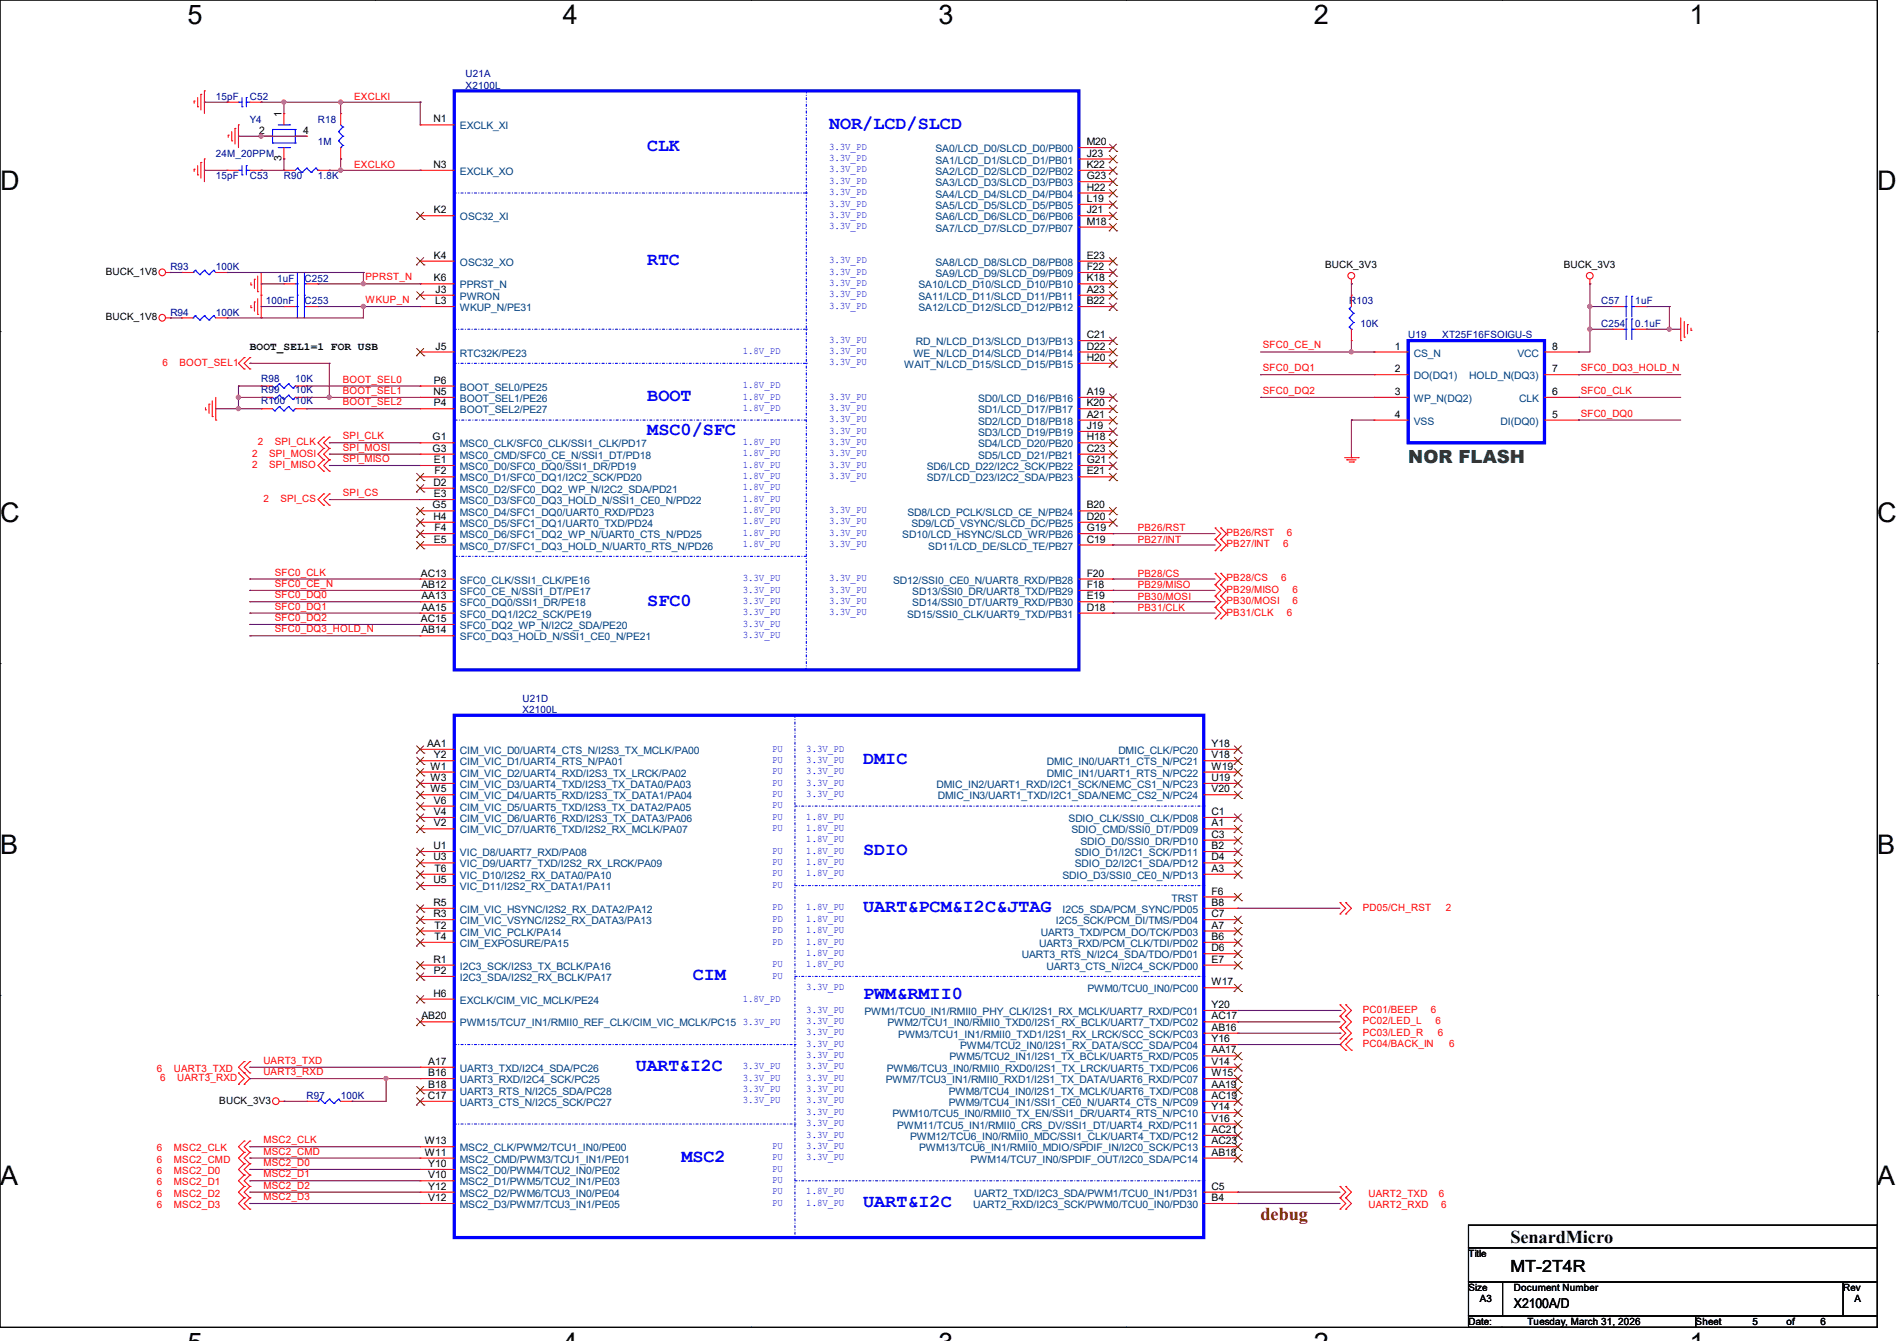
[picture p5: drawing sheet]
<svg xmlns="http://www.w3.org/2000/svg" width="297mm" height="210mm" viewBox="0 0 297 210" stroke-linecap="round" stroke-linejoin="round" font-family="sans-serif">
<defs><g id="words">
<g font-size="4.2">
<text x="29.4" y="3.8">5</text>
<text x="88.1" y="3.8">4</text>
<text x="146.9" y="3.8">3</text>
<text x="205.7" y="3.8">2</text>
<text x="264.5" y="3.8">1</text>
<text x="0" y="29.8">D</text>
<text x="293.9" y="29.8">D</text>
<text x="0" y="81.7">C</text>
<text x="293.9" y="81.7">C</text>
<text x="0" y="133.7">B</text>
<text x="293.9" y="133.7">B</text>
<text x="0" y="185.6">A</text>
<text x="293.9" y="185.6">A</text>
</g>
<g font-size="2.8" fill="#00f">
<text x="101.3" y="23.7">CLK</text>
<text x="129.8" y="20.2">NOR/LCD/SLCD</text>
<text x="101.3" y="41.5">RTC</text>
<text x="101.3" y="62.8">BOOT</text>
<text x="101.3" y="68.2">MSC0/SFC</text>
<text x="101.3" y="94.8">SFC0</text>
<text x="135.1" y="119.7">DMIC</text>
<text x="135.1" y="133.9">SDIO</text>
<text x="135.1" y="142.8">UART&amp;PCM&amp;I2C&amp;JTAG</text>
<text x="108.5" y="153.5">CIM</text>
<text x="135.1" y="156.5">PWM&amp;RMII0</text>
<text x="99.6" y="167.7">UART&amp;I2C</text>
<text x="106.7" y="181.9">MSC2</text>
<text x="135.1" y="189.1">UART&amp;I2C</text>
</g>
<text font-size="2.8" fill="#008000" x="220.5" y="72.5">NOR FLASH</text>
<text font-size="2.8" fill="#800000" x="197.4" y="191.1">debug</text>
<text font-size="2.8" x="236.5" y="194.6">SenardMicro</text>
<text font-size="2.6" x="236.5" y="199.2">MT-2T4R</text>
<text font-size="2.1" x="237" y="204.8">X2100A/D</text>
<text font-size="1.7" x="39.1" y="54.8">BOOT_SEL1=1 FOR USB</text>
<g font-size="1.6" fill="#000080">
<text x="33.8" y="15.7">15pF</text>
<text x="39.1" y="15.7">C52</text>
<text x="72.9" y="12.1">U21A</text>
<text x="72.9" y="13.9">X2100L</text>
<text x="39.1" y="19.2">Y4</text>
<text x="49.8" y="19.2">R18</text>
<text x="49.8" y="22.8">1M</text>
<text x="33.8" y="24.6">24M_20PPM</text>
<text x="33.8" y="28.1">15pF</text>
<text x="39.1" y="28.1">C53</text>
<text x="44.4" y="28.1">R90</text>
<text x="49.8" y="28.1">1.8K</text>
<text x="26.7" y="42.3">R93</text>
<text x="33.8" y="42.3">100K</text>
<text x="41.6" y="47.7">100nF</text>
<text x="43.4" y="44.1">1uF</text>
<text x="47.7" y="47.7">C253</text>
<text x="47.7" y="44.1">C252</text>
<text x="211.2" y="47.7">R103</text>
<text x="250.7" y="47.7">C57</text>
<text x="256" y="47.7">1uF</text>
<text x="26.7" y="49.4">R94</text>
<text x="33.8" y="49.4">100K</text>
<text x="213" y="51.2">10K</text>
<text x="220.5" y="53">U19</text>
<text x="225.8" y="53">XT25F16FSOIGU-S</text>
<text x="250.7" y="51.2">C254</text>
<text x="256" y="51.2">0.1uF</text>
<text x="40.9" y="59.8">R98</text>
<text x="46.2" y="59.8">10K</text>
<text x="40.9" y="61.6">R99</text>
<text x="40.9" y="63.3">R100</text>
<text x="46.2" y="61.6">10K</text>
<text x="46.2" y="63.3">10K</text>
<text x="81.8" y="109.9">U21D</text>
<text x="81.8" y="111.7">X2100L</text>
<text x="48" y="172.1">R97</text>
<text x="53.3" y="172.1">100K</text>
</g>
<g font-size="1.6" fill="#f00">
<text x="55.5" y="15.7">EXCLKI</text>
<text x="55.5" y="26.3">EXCLKO</text>
<text x="57.2" y="47.5">WKUP_N</text>
<text x="57.2" y="43.9">PPRST_N</text>
<text x="25.4" y="57.3">6</text>
<text x="28.1" y="57.3">BOOT_SEL1</text>
<text x="53.7" y="59.9">BOOT_SEL0</text>
<text x="197.7" y="58.1">SFC0_DQ1</text>
<text x="197.7" y="54.6">SFC0_CE_N</text>
<text x="247.5" y="58.1">SFC0_DQ3_HOLD_N</text>
<text x="53.7" y="61.7">BOOT_SEL1</text>
<text x="53.7" y="63.5">BOOT_SEL2</text>
<text x="197.7" y="61.7">SFC0_DQ2</text>
<text x="247.5" y="61.7">SFC0_CLK</text>
<text x="247.5" y="65.2">SFC0_DQ0</text>
<text x="39.5" y="71.5">2</text>
<text x="40.3" y="69.7">2</text>
<text x="42.1" y="71.5">SPI_MOSI</text>
<text x="43" y="69.7">SPI_CLK</text>
<text x="53.7" y="68.8">SPI_CLK</text>
<text x="53.7" y="70.6">SPI_MOSI</text>
<text x="39.5" y="73.3">2</text>
<text x="42.1" y="73.3">SPI_MISO</text>
<text x="53.7" y="77.7">SPI_CS</text>
<text x="53.7" y="72.3">SPI_MISO</text>
<text x="41.2" y="78.6">2</text>
<text x="43.9" y="78.6">SPI_CS</text>
<text x="178.1" y="83.2">PB26/RST</text>
<text x="192" y="83.9">PB26/RST</text>
<text x="201.5" y="83.9">6</text>
<text x="178.1" y="85">PB27/INT</text>
<text x="192" y="85.7">PB27/INT</text>
<text x="200.9" y="85.7">6</text>
<text x="43" y="90.1">SFC0_CLK</text>
<text x="43" y="93.7">SFC0_DQ0</text>
<text x="43" y="91.9">SFC0_CE_N</text>
<text x="43" y="95.5">SFC0_DQ1</text>
<text x="178.1" y="90.3">PB28/CS</text>
<text x="178.1" y="92.1">PB29/MISO</text>
<text x="178.1" y="93.9">PB30/MOSI</text>
<text x="178.1" y="95.7">PB31/CLK</text>
<text x="192" y="91.1">PB28/CS</text>
<text x="192" y="92.8">PB29/MISO</text>
<text x="192" y="94.6">PB30/MOSI</text>
<text x="200.6" y="91.1">6</text>
<text x="202.4" y="92.8">6</text>
<text x="202.4" y="94.6">6</text>
<text x="43" y="99">SFC0_DQ3_HOLD_N</text>
<text x="43" y="97.2">SFC0_DQ2</text>
<text x="192" y="96.4">PB31/CLK</text>
<text x="201.5" y="96.4">6</text>
<text x="213.4" y="142.6">PD05/CH_RST</text>
<text x="226.4" y="142.6">2</text>
<text x="213.4" y="158.6">PC01/BEEP</text>
<text x="213.4" y="160.4">PC02/LED_L</text>
<text x="224" y="158.6">6</text>
<text x="224.7" y="160.4">6</text>
<text x="24.6" y="167.9">6</text>
<text x="27.2" y="167.9">UART3_TXD</text>
<text x="41.2" y="166.6">UART3_TXD</text>
<text x="213.4" y="162.2">PC03/LED_R</text>
<text x="213.4" y="164">PC04/BACK_IN</text>
<text x="225.1" y="162.2">6</text>
<text x="226.9" y="164">6</text>
<text x="25.1" y="169.3">6</text>
<text x="27.7" y="169.3">UART3_RXD</text>
<text x="41.2" y="168.4">UART3_RXD</text>
<text x="41.2" y="179">MSC2_CLK</text>
<text x="24.6" y="180.3">6</text>
<text x="24.6" y="182.1">6</text>
<text x="24.6" y="183.9">6</text>
<text x="24.6" y="185.6">6</text>
<text x="27.2" y="180.3">MSC2_CLK</text>
<text x="27.2" y="182.1">MSC2_CMD</text>
<text x="27.2" y="183.9">MSC2_D0</text>
<text x="27.2" y="185.6">MSC2_D1</text>
<text x="41.2" y="180.8">MSC2_CMD</text>
<text x="41.2" y="182.6">MSC2_D0</text>
<text x="41.2" y="184.4">MSC2_D1</text>
<text x="24.6" y="187.4">6</text>
<text x="24.6" y="189.2">6</text>
<text x="27.2" y="187.4">MSC2_D2</text>
<text x="27.2" y="189.2">MSC2_D3</text>
<text x="41.2" y="186.1">MSC2_D2</text>
<text x="41.2" y="187.9">MSC2_D3</text>
<text x="214.2" y="187.4">UART2_TXD</text>
<text x="214.2" y="189.2">UART2_RXD</text>
<text x="225.3" y="187.4">6</text>
<text x="225.6" y="189.2">6</text>
</g>
<g font-size="1.6">
<text x="40.6" y="21">2</text>
<text x="44.1" y="18.3" transform="rotate(-90 44.1 18.3)">1</text>
<text x="47.5" y="21">4</text>
<text x="67.9" y="19.2">N1</text>
<text x="170.1" y="22.7">M20</text>
<text x="44.1" y="25.2" transform="rotate(-90 44.1 25.2)">3</text>
<text x="67.9" y="26.3">N3</text>
<text x="170.1" y="24.5">J23</text>
<text x="170.1" y="26.3">K22</text>
<text x="170.1" y="28.1">G23</text>
<text x="170.1" y="29.8">H22</text>
<text x="67.9" y="33.4">K2</text>
<text x="170.1" y="31.6">L19</text>
<text x="170.1" y="33.4">J21</text>
<text x="170.1" y="35.2">M18</text>
<text x="67.9" y="40.5">K4</text>
<text x="170.1" y="40.5">E23</text>
<text x="207.5" y="42">BUCK_3V3</text>
<text x="244.8" y="42">BUCK_3V3</text>
<text x="16.6" y="43.1">BUCK_1V8</text>
<text x="67.9" y="44.1">K6</text>
<text x="68.1" y="47.6">L3</text>
<text x="68.2" y="45.8">J3</text>
<text x="170.1" y="42.3">F22</text>
<text x="170.1" y="44.1">K18</text>
<text x="170.1" y="45.8">A23</text>
<text x="170.1" y="47.6">B22</text>
<text x="16.6" y="50.2">BUCK_1V8</text>
<text x="170.1" y="53">C21</text>
<text x="68.2" y="54.7">J5</text>
<text x="170.1" y="56.5">H20</text>
<text x="170.1" y="54.7">D22</text>
<text x="218.4" y="54.7">1</text>
<text x="218.4" y="58.3">2</text>
<text x="243" y="58.3">7</text>
<text x="243" y="54.7">8</text>
<text x="67.9" y="61.8">N5</text>
<text x="67.9" y="60.1">P6</text>
<text x="67.9" y="63.6">P4</text>
<text x="170.1" y="61.8">A19</text>
<text x="170.1" y="63.6">K20</text>
<text x="170.1" y="65.4">A21</text>
<text x="218.4" y="61.8">3</text>
<text x="218.4" y="65.4">4</text>
<text x="243" y="65.4">5</text>
<text x="243" y="61.8">6</text>
<text x="67.7" y="69">G1</text>
<text x="67.7" y="70.7">G3</text>
<text x="170.1" y="67.2">J19</text>
<text x="170.1" y="69">H18</text>
<text x="170.1" y="70.7">C23</text>
<text x="67.9" y="76.1">D2</text>
<text x="67.9" y="72.5">E1</text>
<text x="67.9" y="77.9">E3</text>
<text x="68" y="74.3">F2</text>
<text x="170.1" y="72.5">G21</text>
<text x="170.1" y="74.3">E21</text>
<text x="67.7" y="79.6">G5</text>
<text x="67.9" y="81.4">H4</text>
<text x="68" y="83.2">F4</text>
<text x="170.1" y="79.6">B20</text>
<text x="170.1" y="81.4">D20</text>
<text x="170.1" y="83.2">G19</text>
<text x="67.9" y="85">E5</text>
<text x="170.1" y="85">C19</text>
<text x="65.9" y="90.3">AC13</text>
<text x="66" y="92.1">AB12</text>
<text x="66" y="93.9">AA13</text>
<text x="66" y="95.6">AA15</text>
<text x="170.1" y="90.3">F20</text>
<text x="170.1" y="92.1">F18</text>
<text x="170.1" y="93.9">E19</text>
<text x="170.1" y="95.6">D18</text>
<text x="65.9" y="97.4">AC15</text>
<text x="66" y="99.2">AB14</text>
<text x="66.9" y="117">AA1</text>
<text x="67.9" y="118.7">Y2</text>
<text x="189.7" y="117">Y18</text>
<text x="189.7" y="118.7">V18</text>
<text x="67.4" y="120.5">W1</text>
<text x="67.4" y="122.3">W3</text>
<text x="67.4" y="124.1">W5</text>
<text x="67.9" y="125.9">V6</text>
<text x="189.7" y="120.5">W19</text>
<text x="189.7" y="122.3">U19</text>
<text x="189.7" y="124.1">V20</text>
<text x="67.9" y="127.6">V4</text>
<text x="67.9" y="129.4">V2</text>
<text x="189.7" y="127.6">C1</text>
<text x="189.7" y="129.4">A1</text>
<text x="189.7" y="131.2">C3</text>
<text x="67.9" y="133">U1</text>
<text x="67.9" y="134.7">U3</text>
<text x="68" y="136.5">T6</text>
<text x="189.7" y="133">B2</text>
<text x="189.7" y="134.7">D4</text>
<text x="189.7" y="136.5">A3</text>
<text x="67.9" y="141.9">R5</text>
<text x="67.9" y="143.6">R3</text>
<text x="67.9" y="138.3">U5</text>
<text x="189.7" y="143.6">C7</text>
<text x="189.7" y="141.9">B8</text>
<text x="189.7" y="140.1">F6</text>
<text x="68" y="147.2">T4</text>
<text x="68" y="145.4">T2</text>
<text x="189.7" y="145.4">A7</text>
<text x="189.7" y="147.2">B6</text>
<text x="189.7" y="149">D6</text>
<text x="67.9" y="150.7">R1</text>
<text x="67.9" y="152.5">P2</text>
<text x="189.7" y="154.3">W17</text>
<text x="189.7" y="150.7">E7</text>
<text x="66" y="159.6">AB20</text>
<text x="67.9" y="156.1">H6</text>
<text x="189.7" y="157.9">Y20</text>
<text x="189.7" y="159.6">AC17</text>
<text x="189.7" y="161.4">AB16</text>
<text x="67.1" y="166.8">A17</text>
<text x="189.7" y="163.2">Y16</text>
<text x="189.7" y="165">AA17</text>
<text x="189.7" y="166.8">V14</text>
<text x="34.3" y="172.8">BUCK_3V3</text>
<text x="67" y="172.1">C17</text>
<text x="67.1" y="168.5">B16</text>
<text x="67.1" y="170.3">B18</text>
<text x="189.7" y="168.5">W15</text>
<text x="189.7" y="170.3">AA19</text>
<text x="189.7" y="172.1">AC19</text>
<text x="189.7" y="173.9">Y14</text>
<text x="66.5" y="179.2">W13</text>
<text x="189.7" y="175.6">V16</text>
<text x="189.7" y="177.4">AC21</text>
<text x="189.7" y="179.2">AC23</text>
<text x="66.5" y="181">W11</text>
<text x="67.1" y="182.8">Y10</text>
<text x="67.1" y="184.5">V10</text>
<text x="189.7" y="181">AB18</text>
<text x="67.1" y="186.3">Y12</text>
<text x="67.1" y="188.1">V12</text>
<text x="189.7" y="186.3">C5</text>
<text x="189.7" y="188.1">B4</text>
<text x="229.9" y="196.8">Title</text>
<text x="229.9" y="202.2">Size</text>
<text x="231.7" y="204">A3</text>
<text x="237" y="202.2">Document Number</text>
<text x="288.6" y="202.2">Rev</text>
<text x="290.4" y="204">A</text>
<text x="229.9" y="207.5">Date:</text>
<text x="239.1" y="207.5">Tuesday, March 31, 2026</text>
<text x="265.5" y="207.5">Sheet</text>
<text x="274.4" y="207.5">5</text>
<text x="279.7" y="207.5">of</text>
<text x="285" y="207.5">6</text>
</g>
<g font-size="1.6" fill="#004080">
<text x="72" y="20.3">EXCLK_XI</text>
<text x="146.5" y="23.8">SA0/LCD_D0/SLCD_D0/PB00</text>
<text x="72" y="27.4">EXCLK_XO</text>
<text x="146.5" y="25.6">SA1/LCD_D1/SLCD_D1/PB01</text>
<text x="146.5" y="27.4">SA2/LCD_D2/SLCD_D2/PB02</text>
<text x="146.5" y="29.2">SA3/LCD_D3/SLCD_D3/PB03</text>
<text x="72" y="34.5">OSC32_XI</text>
<text x="146.5" y="30.9">SA4/LCD_D4/SLCD_D4/PB04</text>
<text x="146.5" y="32.7">SA5/LCD_D5/SLCD_D5/PB05</text>
<text x="146.5" y="34.5">SA6/LCD_D6/SLCD_D6/PB06</text>
<text x="72" y="41.6">OSC32_XO</text>
<text x="146.5" y="36.3">SA7/LCD_D7/SLCD_D7/PB07</text>
<text x="146.5" y="41.6">SA8/LCD_D8/SLCD_D8/PB08</text>
<text x="72" y="45.2">PPRST_N</text>
<text x="72" y="46.9">PWRON</text>
<text x="143.8" y="45.2">SA10/LCD_D10/SLCD_D10/PB10</text>
<text x="143.8" y="46.9">SA11/LCD_D11/SLCD_D11/PB11</text>
<text x="146.5" y="43.4">SA9/LCD_D9/SLCD_D9/PB09</text>
<text x="72" y="48.7">WKUP_N/PE31</text>
<text x="143.8" y="48.7">SA12/LCD_D12/SLCD_D12/PB12</text>
<text x="72" y="55.8">RTC32K/PE23</text>
<text x="141.6" y="57.6">WAIT_N/LCD_D15/SLCD_D15/PB15</text>
<text x="143" y="55.8">WE_N/LCD_D14/SLCD_D14/PB14</text>
<text x="143.4" y="54.1">RD_N/LCD_D13/SLCD_D13/PB13</text>
<text x="221.4" y="55.8">CS_N</text>
<text x="221.4" y="59.4">DO(DQ1)</text>
<text x="230" y="59.4">HOLD_N(DQ3)</text>
<text x="237.6" y="55.8">VCC</text>
<text x="72" y="61.2">BOOT_SEL0/PE25</text>
<text x="72" y="62.9">BOOT_SEL1/PE26</text>
<text x="72" y="64.7">BOOT_SEL2/PE27</text>
<text x="153.1" y="62.9">SD0/LCD_D16/PB16</text>
<text x="153.1" y="64.7">SD1/LCD_D17/PB17</text>
<text x="221.4" y="62.9">WP_N(DQ2)</text>
<text x="237.8" y="62.9">CLK</text>
<text x="72" y="70.1">MSC0_CLK/SFC0_CLK/SSI1_CLK/PD17</text>
<text x="72" y="71.8">MSC0_CMD/SFC0_CE_N/SSI1_DT/PD18</text>
<text x="153.1" y="66.5">SD2/LCD_D18/PB18</text>
<text x="153.1" y="68.3">SD3/LCD_D19/PB19</text>
<text x="153.1" y="70.1">SD4/LCD_D20/PB20</text>
<text x="153.1" y="71.8">SD5/LCD_D21/PB21</text>
<text x="221.4" y="66.5">VSS</text>
<text x="234.9" y="66.5">DI(DQ0)</text>
<text x="72" y="73.6">MSC0_D0/SFC0_DQ0/SSI1_DR/PD19</text>
<text x="72" y="75.4">MSC0_D1/SFC0_DQ1/I2C2_SCK/PD20</text>
<text x="72" y="77.2">MSC0_D2/SFC0_DQ2_WP_N/I2C2_SDA/PD21</text>
<text x="145.1" y="73.6">SD6/LCD_D22/I2C2_SCK/PB22</text>
<text x="145.1" y="75.4">SD7/LCD_D23/I2C2_SDA/PB23</text>
<text x="72" y="79">MSC0_D3/SFC0_DQ3_HOLD_N/SSI1_CE0_N/PD22</text>
<text x="72" y="80.7">MSC0_D4/SFC1_DQ0/UART0_RXD/PD23</text>
<text x="72" y="82.5">MSC0_D5/SFC1_DQ1/UART0_TXD/PD24</text>
<text x="142.1" y="80.7">SD8/LCD_PCLK/SLCD_CE_N/PB24</text>
<text x="142.7" y="82.5">SD9/LCD_VSYNC/SLCD_DC/PB25</text>
<text x="72" y="84.3">MSC0_D6/SFC1_DQ2_WP_N/UART0_CTS_N/PD25</text>
<text x="72" y="86.1">MSC0_D7/SFC1_DQ3_HOLD_N/UART0_RTS_N/PD26</text>
<text x="141.3" y="84.3">SD10/LCD_HSYNC/SLCD_WR/PB26</text>
<text x="145.3" y="86.1">SD11/LCD_DE/SLCD_TE/PB27</text>
<text x="72" y="93.2">SFC0_CE_N/SSI1_DT/PE17</text>
<text x="72" y="91.4">SFC0_CLK/SSI1_CLK/PE16</text>
<text x="72" y="95">SFC0_DQ0/SSI1_DR/PE18</text>
<text x="139.8" y="91.4">SD12/SSI0_CE0_N/UART8_RXD/PB28</text>
<text x="142.8" y="93.2">SD13/SSI0_DR/UART8_TXD/PB29</text>
<text x="142.8" y="95">SD14/SSI0_DT/UART9_RXD/PB30</text>
<text x="72" y="96.7">SFC0_DQ1/I2C2_SCK/PE19</text>
<text x="72" y="98.5">SFC0_DQ2_WP_N/I2C2_SDA/PE20</text>
<text x="72" y="100.3">SFC0_DQ3_HOLD_N/SSI1_CE0_N/PE21</text>
<text x="142" y="96.7">SD15/SSI0_CLK/UART9_TXD/PB31</text>
<text x="72" y="118.1">CIM_VIC_D0/UART4_CTS_N/I2S3_TX_MCLK/PA00</text>
<text x="72" y="119.8">CIM_VIC_D1/UART4_RTS_N/PA01</text>
<text x="163.9" y="119.8">DMIC_IN0/UART1_CTS_N/PC21</text>
<text x="175.1" y="118.1">DMIC_CLK/PC20</text>
<text x="72" y="121.6">CIM_VIC_D2/UART4_RXD/I2S3_TX_LRCK/PA02</text>
<text x="72" y="123.4">CIM_VIC_D3/UART4_TXD/I2S3_TX_DATA0/PA03</text>
<text x="72" y="125.2">CIM_VIC_D4/UART5_RXD/I2S3_TX_DATA1/PA04</text>
<text x="146.6" y="123.4">DMIC_IN2/UART1_RXD/I2C1_SCK/NEMC_CS1_N/PC23</text>
<text x="146.8" y="125.2">DMIC_IN3/UART1_TXD/I2C1_SDA/NEMC_CS2_N/PC24</text>
<text x="163.9" y="121.6">DMIC_IN1/UART1_RTS_N/PC22</text>
<text x="72" y="127">CIM_VIC_D5/UART5_TXD/I2S3_TX_DATA2/PA05</text>
<text x="72" y="128.7">CIM_VIC_D6/UART6_RXD/I2S3_TX_DATA3/PA06</text>
<text x="72" y="130.5">CIM_VIC_D7/UART6_TXD/I2S2_RX_MCLK/PA07</text>
<text x="167.3" y="128.7">SDIO_CLK/SSI0_CLK/PD08</text>
<text x="167.8" y="130.5">SDIO_CMD/SSI0_DT/PD09</text>
<text x="72" y="137.6">VIC_D10/I2S2_RX_DATA0/PA10</text>
<text x="72" y="134.1">VIC_D8/UART7_RXD/PA08</text>
<text x="72" y="135.8">VIC_D9/UART7_TXD/I2S2_RX_LRCK/PA09</text>
<text x="166.3" y="137.6">SDIO_D3/SSI0_CE0_N/PD13</text>
<text x="168.3" y="134.1">SDIO_D1/I2C1_SCK/PD11</text>
<text x="168.3" y="135.8">SDIO_D2/I2C1_SDA/PD12</text>
<text x="169.2" y="132.3">SDIO_D0/SSI0_DR/PD10</text>
<text x="72" y="143">CIM_VIC_HSYNC/I2S2_RX_DATA2/PA12</text>
<text x="72" y="139.4">VIC_D11/I2S2_RX_DATA1/PA11</text>
<text x="166.3" y="143">I2C5_SDA/PCM_SYNC/PD05</text>
<text x="183.4" y="141.2">TRST</text>
<text x="72" y="148.3">CIM_EXPOSURE/PA15</text>
<text x="72" y="146.5">CIM_VIC_PCLK/PA14</text>
<text x="72" y="144.7">CIM_VIC_VSYNC/I2S2_RX_DATA3/PA13</text>
<text x="162.7" y="148.3">UART3_RXD/PCM_CLK/TDI/PD02</text>
<text x="162.9" y="146.5">UART3_TXD/PCM_DO/TCK/PD03</text>
<text x="165.3" y="144.7">I2C5_SCK/PCM_DI/TMS/PD04</text>
<text x="72" y="151.8">I2C3_SCK/I2S3_TX_BCLK/PA16</text>
<text x="72" y="153.6">I2C3_SDA/I2S2_RX_BCLK/PA17</text>
<text x="160" y="150.1">UART3_RTS_N/I2C4_SDA/TDO/PD01</text>
<text x="163.8" y="151.8">UART3_CTS_N/I2C4_SCK/PD00</text>
<text x="170.3" y="155.4">PWM0/TCU0_IN0/PC00</text>
<text x="72" y="157.2">EXCLK/CIM_VIC_MCLK/PE24</text>
<text x="72" y="160.7">PWM15/TCU7_IN1/RMII0_REF_CLK/CIM_VIC_MCLK/PC15</text>
<text x="135.3" y="159">PWM1/TCU0_IN1/RMII0_PHY_CLK/I2S1_RX_MCLK/UART7_RXD/PC01</text>
<text x="138.9" y="160.7">PWM2/TCU1_IN0/RMII0_TXD0/I2S1_RX_BCLK/UART7_TXD/PC02</text>
<text x="72" y="167.9">UART3_TXD/I2C4_SDA/PC26</text>
<text x="138.9" y="167.9">PWM6/TCU3_IN0/RMII0_RXD0/I2S1_TX_LRCK/UART5_TXD/PC06</text>
<text x="140.6" y="162.5">PWM3/TCU1_IN1/RMII0_TXD1/I2S1_RX_LRCK/SCC_SCK/PC03</text>
<text x="148.6" y="166.1">PWM5/TCU2_IN1/I2S1_TX_BCLK/UART5_RXD/PC05</text>
<text x="150.3" y="164.3">PWM4/TCU2_IN0/I2S1_RX_DATA/SCC_SDA/PC04</text>
<text x="72" y="169.6">UART3_RXD/I2C4_SCK/PC25</text>
<text x="72" y="171.4">UART3_RTS_N/I2C5_SDA/PC28</text>
<text x="72" y="173.2">UART3_CTS_N/I2C5_SCK/PC27</text>
<text x="138.7" y="169.6">PWM7/TCU3_IN1/RMII0_RXD1/I2S1_TX_DATA/UART6_RXD/PC07</text>
<text x="148.5" y="171.4">PWM8/TCU4_IN0/I2S1_TX_MCLK/UART6_TXD/PC08</text>
<text x="148.5" y="173.2">PWM9/TCU4_IN1/SSI1_CE0_N/UART4_CTS_N/PC09</text>
<text x="139.7" y="175">PWM10/TCU5_IN0/RMII0_TX_EN/SSI1_DR/UART4_RTS_N/PC10</text>
<text x="140.5" y="176.7">PWM11/TCU5_IN1/RMII0_CRS_DV/SSI1_DT/UART4_RXD/PC11</text>
<text x="142.5" y="178.5">PWM12/TCU6_IN0/RMII0_MDC/SSI1_CLK/UART4_TXD/PC12</text>
<text x="72" y="180.3">MSC2_CLK/PWM2/TCU1_IN0/PE00</text>
<text x="72" y="182.1">MSC2_CMD/PWM3/TCU1_IN1/PE01</text>
<text x="72" y="183.9">MSC2_D0/PWM4/TCU2_IN0/PE02</text>
<text x="72" y="185.6">MSC2_D1/PWM5/TCU2_IN1/PE03</text>
<text x="143.9" y="180.3">PWM13/TCU6_IN1/RMII0_MDIO/SPDIF_IN/I2C0_SCK/PC13</text>
<text x="151.9" y="182.1">PWM14/TCU7_IN0/SPDIF_OUT/I2C0_SDA/PC14</text>
<text x="72" y="187.4">MSC2_D2/PWM6/TCU3_IN0/PE04</text>
<text x="72" y="189.2">MSC2_D3/PWM7/TCU3_IN1/PE05</text>
<text x="152.4" y="189.2">UART2_RXD/I2C3_SCK/PWM0/TCU0_IN0/PD30</text>
<text x="152.5" y="187.4">UART2_TXD/I2C3_SDA/PWM1/TCU0_IN1/PD31</text>
</g>
<g font-size="1.6" fill="#00f">
<text x="129.8" y="23.5">3.3V_PD</text>
<text x="129.8" y="25.2">3.3V_PD</text>
<text x="129.8" y="27">3.3V_PD</text>
<text x="129.8" y="28.8">3.3V_PD</text>
<text x="129.8" y="30.6">3.3V_PD</text>
<text x="129.8" y="32.3">3.3V_PD</text>
<text x="129.8" y="34.1">3.3V_PD</text>
<text x="129.8" y="35.9">3.3V_PD</text>
<text x="129.8" y="41.2">3.3V_PD</text>
<text x="129.8" y="43">3.3V_PD</text>
<text x="129.8" y="44.8">3.3V_PD</text>
<text x="129.8" y="46.6">3.3V_PD</text>
<text x="129.8" y="53.7">3.3V_PU</text>
<text x="129.8" y="48.3">3.3V_PD</text>
<text x="116.3" y="55.5">1.8V_PD</text>
<text x="129.8" y="55.5">3.3V_PU</text>
<text x="129.8" y="57.2">3.3V_PU</text>
<text x="116.3" y="60.8">1.8V_PD</text>
<text x="116.3" y="62.6">1.8V_PD</text>
<text x="116.3" y="64.3">1.8V_PD</text>
<text x="129.8" y="62.6">3.3V_PU</text>
<text x="129.8" y="64.3">3.3V_PU</text>
<text x="116.3" y="69.7">1.8V_PU</text>
<text x="116.3" y="71.5">1.8V_PU</text>
<text x="129.8" y="66.1">3.3V_PU</text>
<text x="129.8" y="67.9">3.3V_PU</text>
<text x="129.8" y="69.7">3.3V_PU</text>
<text x="129.8" y="71.5">3.3V_PU</text>
<text x="116.3" y="73.2">1.8V_PU</text>
<text x="116.3" y="75">1.8V_PU</text>
<text x="116.3" y="76.8">1.8V_PU</text>
<text x="129.8" y="73.2">3.3V_PU</text>
<text x="129.8" y="75">3.3V_PU</text>
<text x="116.3" y="78.6">1.8V_PU</text>
<text x="116.3" y="80.3">1.8V_PU</text>
<text x="116.3" y="82.1">1.8V_PU</text>
<text x="116.3" y="83.9">1.8V_PU</text>
<text x="129.8" y="80.3">3.3V_PU</text>
<text x="129.8" y="82.1">3.3V_PU</text>
<text x="129.8" y="83.9">3.3V_PU</text>
<text x="116.3" y="85.7">1.8V_PU</text>
<text x="129.8" y="85.7">3.3V_PU</text>
<text x="116.3" y="91">3.3V_PU</text>
<text x="116.3" y="92.8">3.3V_PU</text>
<text x="116.3" y="94.6">3.3V_PU</text>
<text x="129.8" y="91">3.3V_PU</text>
<text x="129.8" y="92.8">3.3V_PU</text>
<text x="129.8" y="94.6">3.3V_PU</text>
<text x="116.3" y="96.4">3.3V_PU</text>
<text x="116.3" y="98.1">3.3V_PU</text>
<text x="116.3" y="99.9">3.3V_PU</text>
<text x="129.8" y="96.4">3.3V_PU</text>
<text x="120.9" y="119.5">PU</text>
<text x="120.9" y="117.7">PU</text>
<text x="126.2" y="119.5">3.3V_PU</text>
<text x="126.2" y="117.7">3.3V_PD</text>
<text x="120.9" y="121.2">PU</text>
<text x="120.9" y="123">PU</text>
<text x="120.9" y="124.8">PU</text>
<text x="126.2" y="121.2">3.3V_PU</text>
<text x="126.2" y="123">3.3V_PU</text>
<text x="126.2" y="124.8">3.3V_PU</text>
<text x="120.9" y="126.6">PU</text>
<text x="120.9" y="128.4">PU</text>
<text x="120.9" y="130.1">PU</text>
<text x="126.2" y="130.1">1.8V_PU</text>
<text x="126.2" y="131.9">1.8V_PU</text>
<text x="126.2" y="128.4">1.8V_PU</text>
<text x="120.9" y="133.7">PU</text>
<text x="120.9" y="135.5">PU</text>
<text x="120.9" y="137.2">PU</text>
<text x="126.2" y="133.7">1.8V_PU</text>
<text x="126.2" y="135.5">1.8V_PU</text>
<text x="126.2" y="137.2">1.8V_PU</text>
<text x="120.9" y="139">PU</text>
<text x="120.9" y="142.6">PD</text>
<text x="126.2" y="142.6">1.8V_PU</text>
<text x="120.9" y="144.4">PD</text>
<text x="120.9" y="146.1">PD</text>
<text x="120.9" y="147.9">PD</text>
<text x="126.2" y="144.4">1.8V_PU</text>
<text x="126.2" y="146.1">1.8V_PU</text>
<text x="126.2" y="147.9">1.8V_PU</text>
<text x="126.2" y="149.7">1.8V_PU</text>
<text x="120.9" y="151.5">PU</text>
<text x="120.9" y="153.2">PU</text>
<text x="126.2" y="155">3.3V_PD</text>
<text x="126.2" y="151.5">1.8V_PU</text>
<text x="116.3" y="157">1.8V_PD</text>
<text x="116.3" y="160.5">3.3V_PU</text>
<text x="126.2" y="158.6">3.3V_PU</text>
<text x="126.2" y="160.4">3.3V_PU</text>
<text x="116.3" y="167.5">3.3V_PU</text>
<text x="126.2" y="162.1">3.3V_PU</text>
<text x="126.2" y="163.9">3.3V_PU</text>
<text x="126.2" y="165.7">3.3V_PU</text>
<text x="126.2" y="167.5">3.3V_PU</text>
<text x="116.3" y="171">3.3V_PU</text>
<text x="116.3" y="172.8">3.3V_PU</text>
<text x="116.3" y="169.2">3.3V_PU</text>
<text x="126.2" y="169.2">3.3V_PU</text>
<text x="126.2" y="171">3.3V_PU</text>
<text x="126.2" y="172.8">3.3V_PU</text>
<text x="120.9" y="179.9">PU</text>
<text x="126.2" y="174.6">3.3V_PU</text>
<text x="126.2" y="176.4">3.3V_PU</text>
<text x="126.2" y="178.1">3.3V_PU</text>
<text x="126.2" y="179.9">3.3V_PU</text>
<text x="120.9" y="181.7">PU</text>
<text x="120.9" y="183.5">PU</text>
<text x="120.9" y="185.3">PU</text>
<text x="126.2" y="181.7">3.3V_PU</text>
<text x="120.9" y="187">PU</text>
<text x="120.9" y="188.8">PU</text>
<text x="126.2" y="188.8">1.8V_PU</text>
<text x="126.2" y="187">1.8V_PU</text>
</g>
</g></defs>
<g fill="none" stroke="#000" stroke-width=".17">
<path d="M0 0h293.9v207.9h-293.9zM58.8 0h.1M117.6 0h.1M176.3 0h.1M235.1 0h.1M0 51.9h.1M293.9 51.9h.1M0 103.9h.1M293.9 103.9h.1M0 155.9h.1M293.9 155.9h.1M229.9 191.9h64v3.5h-64z"/>
<path d="M229.9 195.4h64v5.3h-64zM58.8 207.9h.1M117.6 207.9h.1M176.3 207.9h.1M229.9 200.7h5.3v5.4h-5.3zM229.9 206.1h35.6v1.8h-35.6zM235.1 207.9h.1M235.2 200.7h53.4v5.4h-53.4zM265.5 206.1h28.4v1.8h-28.4zM288.6 200.7h5.3v5.4h-5.3z"/>
</g>
<path d="M0 103.9h.1M293.9 103.9h.1" fill="none" stroke="#000" stroke-width=".16"/>
<g fill="none" stroke="#f00" stroke-width=".17">
<path d="M30.4 15.8h.1M30.4 15.8v.4M30.9 16.7h.1M30.9 15.3v1.4M31.5 14.8h.1M31.5 14.8v2.4M32 14.2h.1M32 14.2v3.6M35.6 16h.1M35.6 16h1.7M37.3 19.6h.1M37.3 19.6v3.5"/>
<path d="M39.1 16h1.8M40.9 16h.1M44.4 17.8h.1M44.4 17.8v1.8M53.3 17.8h.1M53.3 17.8v1.8M65.8 19.6h.1M65.8 19.6h5.3M30.4 26.5h.1M30.4 26.5v.3M30.9 27.4h.1M30.9 26v1.4"/>
<path d="M31.5 25.4h.1M31.5 25.4v2.5M32 24.9h.1M32 24.9v3.5M35.6 26.7h.1M35.6 26.7h1.7M35.7 21.2h.1M35.7 21.2v.3M36.3 22.1h.1M36.3 20.6v1.5M36.8 20.1h.1M36.8 20.1v2.5"/>
<path d="M39.1 26.7h1.8M40.9 21.3h.1M40.9 26.7h.1M40.9 21.3h1.8M44.4 24.9h.1M44.4 26.7h.1M44.4 23.1v1.8M44.4 26.7h1.8M46.2 21.3h1.8M48 21.3h.1M49.8 26.7h1.8M51.6 26.7h.1"/>
<path d="M53.3 24.9h.1M53.3 23.1v1.8M65.8 26.7h.1M65.8 33.8h.1M65.8 26.7h5.3M65.8 33.8h5.3M168.9 26.7h5.3M168.9 33.8h5.3M168.9 23.1h5.3M168.9 24.9h5.3M168.9 28.4h5.3M168.9 30.2h5.3"/>
<path d="M168.9 32h5.3M168.9 35.6h5.3M174.2 23.1h.1M174.2 24.9h.1M174.2 26.7h.1M174.2 28.4h.1M174.2 30.2h.1M174.2 32h.1M174.2 33.8h.1M174.2 35.6h.1M26 42.7h.7M26 49.8h.7"/>
<path d="M26.7 42.7h.1M26.7 49.8h.1M28.4 42.7h.1M28.4 49.8h.1M28.4 42.7h1.8M28.4 49.8h1.8M33.8 42.7h1.8M33.8 49.8h1.8M35.6 42.7h.1M35.6 49.8h.1M38.2 57.8h.1M38.2 56h.1"/>
<path d="M38.2 56l-.9 .9 .9 .9M39.1 57.8h.1M39.1 56h.1M39.1 56l-.9 .9 .9 .9M39.3 48.2h.1M39.3 44.6h.1M39.3 44.3v.3M39.3 47.8v.4M39.8 47.3h.1M39.8 43.7h.1M39.8 43.7v1.5M39.8 47.3v1.4"/>
<path d="M40.3 49.2h.1M40.3 45.7h.1M40.3 43.2v2.5M40.3 46.8v2.4M40.9 49.8h.1M40.9 46.2h.1M40.9 42.7v7.1M44.4 48h.1M44.4 44.4h.1M44.4 44.4h1.8M44.4 48h1.8M48 44.4h1.8"/>
<path d="M48 48h1.8M49.8 48h.1M49.8 44.4h.1M65.8 40.9h.1M65.8 44.4h.1M65.8 46.2h.1M65.8 55.1h.1M65.8 48h.1M65.8 40.9h5.3M65.8 44.4h5.3M65.8 46.2h5.3M65.8 55.1h5.3"/>
<path d="M65.8 48h5.3M168.9 42.7h5.3M168.9 40.9h5.3M168.9 44.4h5.3M168.9 46.2h5.3M168.9 55.1h5.3M168.9 53.3h5.3M168.9 48h5.3M168.9 56.9h5.3M174.2 53.3h.1M174.2 40.9h.1M174.2 42.7h.1"/>
<path d="M174.2 44.4h.1M174.2 46.2h.1M174.2 48h.1M174.2 56.9h.1M174.2 55.1h.1M211.6 44.4h.1M211.6 46.2h.1M211.6 53.3h.1M211.6 43.7v.7M211.6 46.2v1.8M211.6 51.6v1.7M215.1 55.1h.1"/>
<path d="M215.1 58.7h.1M215.1 55.1h5.4M215.1 58.7h5.4M241.8 55.1h5.3M241.8 58.7h5.3M247.1 58.7h.1M247.1 55.1h.1M248.9 44.4h.1M248.9 43.7v.7M252.5 51.6h.1M252.5 48h.1M252.5 48h1.8"/>
<path d="M252.5 51.6h1.8M256 48h1.8M256 51.6h1.8M257.8 51.6h.1M257.8 48h.1M263.1 53.3h.1M263.1 49.8v3.5M263.7 52.8h.1M263.7 50.3v2.5M264.2 50.8h.1M264.2 50.8v1.5M264.8 51.7h.1"/>
<path d="M264.8 51.4v.3M32.2 64.2h.1M32.2 63.8v.4M32.7 63.3h.1M32.7 63.3v1.4M33.2 65.2h.1M33.2 62.8v2.4M33.8 65.8h.1M33.8 62.2v3.6M40.9 60.5h.1M40.9 62.2h.1M40.9 64h.1"/>
<path d="M40.9 60.5h1.8M40.9 62.2h1.8M40.9 64h1.8M46.2 60.5h1.8M46.2 62.2h1.8M46.2 64h1.8M48 60.5h.1M48 62.2h.1M48 64h.1M50.7 70.2h.1M50.7 68.5h.1M50.7 72h.1"/>
<path d="M50.7 73.8h.1M50.7 79.1h.1M50.7 77.3h.1M50.7 68.5l-.9 .8 .9 .9M50.7 70.2l-.9 .9 .9 .9M50.7 72l-.9 .9 .9 .9M50.7 77.3l-.9 .9 .9 .9M51.6 70.2h.1M51.6 68.5h.1M51.6 72h.1M51.6 73.8h.1M51.6 79.1h.1"/>
<path d="M51.6 77.3h.1M51.6 68.5l-.9 .8 .9 .9M51.6 70.2l-.9 .9 .9 .9M51.6 72l-.9 .9 .9 .9M51.6 77.3l-.9 .9 .9 .9M65.8 60.5h.1M65.8 62.2h.1M65.8 64h.1M65.8 69.3h.1M65.8 71.1h.1M65.8 72.9h.1M65.8 74.7h.1"/>
<path d="M65.8 76.5h.1M65.8 78.2h.1M65.8 60.5h5.3M65.8 62.2h5.3M65.8 64h5.3M65.8 69.3h5.3M65.8 71.1h5.3M65.8 72.9h5.3M65.8 74.7h5.3M65.8 76.5h5.3M65.8 78.2h5.3M168.9 62.2h5.3"/>
<path d="M168.9 64h5.3M168.9 69.3h5.3M168.9 71.1h5.3M168.9 72.9h5.3M168.9 74.7h5.3M168.9 65.8h5.3M168.9 67.6h5.3M174.2 62.2h.1M174.2 64h.1M174.2 65.8h.1M174.2 67.6h.1M174.2 69.3h.1"/>
<path d="M174.2 71.1h.1M174.2 72.9h.1M174.2 74.7h.1M210.5 71.7h2.1M210.9 72h.1M210.9 72h1.4M211.2 72.3h.7M211.6 71.7h.1M211.6 71.1v.6M211.9 72.3h.1M212.6 71.7h.1M215.1 62.2h.1"/>
<path d="M215.1 65.8h.1M215.1 62.2h5.4M215.1 65.8h5.4M241.8 62.2h5.3M241.8 65.8h5.3M247.1 65.8h.1M247.1 62.2h.1M65.8 80h.1M65.8 81.8h.1M65.8 83.6h.1M65.8 85.3h.1M65.8 92.5h.1"/>
<path d="M65.8 90.7h.1M65.8 94.2h.1M65.8 96h.1M65.8 97.8h.1M65.8 99.6h.1M65.8 80h5.3M65.8 81.8h5.3M65.8 83.6h5.3M65.8 85.3h5.3M65.8 90.7h5.3M65.8 92.5h5.3M65.8 94.2h5.3"/>
<path d="M65.8 96h5.3M65.8 97.8h5.3M65.8 99.6h5.3M168.9 80h5.3M168.9 81.8h5.3M168.9 83.6h5.3M168.9 85.3h5.3M168.9 90.7h5.3M168.9 92.5h5.3M168.9 94.2h5.3M168.9 96h5.3M174.2 80h.1"/>
<path d="M174.2 81.8h.1M174.2 83.6h.1M174.2 85.3h.1M174.2 90.7h.1M174.2 92.5h.1M174.2 94.2h.1M174.2 96h.1M190.2 91.6h.1M190.2 89.8h.1M190.2 93.3h.1M190.2 95.1h.1M190.2 96.9h.1"/>
<path d="M190.2 86.2h.1M190.2 84.5h.1M190.2 82.7h.1M190.2 89.8l.9 .9-.9 .9M190.2 91.6l.9 .9-.9 .8M190.2 93.3l.9 .9-.9 .9M190.2 95.1l.9 .9-.9 .9M190.2 84.5l.9 .8-.9 .9M190.2 82.7l.9 .9-.9 .9M191.1 91.6h.1M191.1 89.8h.1M191.1 93.3h.1"/>
<path d="M191.1 95.1h.1M191.1 96.9h.1M191.1 86.2h.1M191.1 84.5h.1M191.1 82.7h.1M191.1 89.8l.9 .9-.9 .9M191.1 91.6l.9 .9-.9 .8M191.1 93.3l.9 .9-.9 .9M191.1 95.1l.9 .9-.9 .9M191.1 84.5l.9 .8-.9 .9M191.1 82.7l.9 .9-.9 .9M65.8 117.3h.1"/>
<path d="M65.8 119.1h.1M65.8 117.3h5.3M65.8 119.1h5.3M188.5 117.3h5.3M188.5 119.1h5.3M193.8 117.3h.1M193.8 119.1h.1M65.8 120.9h.1M65.8 122.7h.1M65.8 124.5h.1M65.8 126.2h.1M65.8 128h.1"/>
<path d="M65.8 129.8h.1M65.8 136.9h.1M65.8 138.7h.1M65.8 133.3h.1M65.8 135.1h.1M65.8 120.9h5.3M65.8 122.7h5.3M65.8 124.5h5.3M65.8 126.2h5.3M65.8 128h5.3M65.8 129.8h5.3M65.8 136.9h5.3"/>
<path d="M65.8 138.7h5.3M65.8 133.3h5.3M65.8 135.1h5.3M188.5 120.9h5.3M188.5 122.7h5.3M188.5 124.5h5.3M188.5 128h5.3M188.5 129.8h5.3M188.5 136.9h5.3M188.5 133.3h5.3M188.5 135.1h5.3M188.5 131.6h5.3"/>
<path d="M193.8 128h.1M193.8 129.8h.1M193.8 131.6h.1M193.8 133.3h.1M193.8 135.1h.1M193.8 136.9h.1M193.8 120.9h.1M193.8 122.7h.1M193.8 124.5h.1M65.8 147.6h.1M65.8 142.2h.1M65.8 145.8h.1"/>
<path d="M65.8 144h.1M65.8 156.5h.1M65.8 151.1h.1M65.8 152.9h.1M65.8 147.6h5.3M65.8 142.2h5.3M65.8 145.8h5.3M65.8 144h5.3M65.8 156.5h5.3M65.8 151.1h5.3M65.8 152.9h5.3M188.5 147.6h5.3"/>
<path d="M188.5 142.2h5.3M188.5 145.8h5.3M188.5 144h5.3M188.5 154.7h5.3M188.5 158.2h5.3M188.5 151.1h5.3M188.5 149.4h5.3M188.5 140.5h5.3M193.8 154.7h.1M193.8 158.2h.1M193.8 145.8h.1M193.8 147.6h.1"/>
<path d="M193.8 149.4h.1M193.8 151.1h.1M193.8 144h.1M193.8 142.2h.1M193.8 140.5h.1M209.8 143.1h.1M209.8 141.4h.1M209.8 159.1h.1M209.8 157.4h.1M209.8 141.4l.9 .8-.9 .9M209.8 157.4l.9 .8-.9 .9M209.8 159.1l.9 .9-.9 .9"/>
<path d="M210.7 143.1h.1M210.7 141.4h.1M210.7 159.1h.1M210.7 157.4h.1M210.7 141.4l.9 .8-.9 .9M210.7 157.4l.9 .8-.9 .9M210.7 159.1l.9 .9-.9 .9M37.3 168h.1M37.3 169.8h.1M37.3 168l.9 .9-.9 .9M38.2 178.7h.1M38.2 169.8h.1"/>
<path d="M38.2 168h.1M38.2 166.2h.1M38.2 178.7l-.9 .9 .9 .9M38.2 166.2l-.9 .9 1.8 1.8-.9 .9M39.1 178.7h.1M39.1 166.2h.1M39.1 168h.1M39.1 178.7l-.9 .9 .9 .9M39.1 166.2l-.9 .9 .9 .9M43.7 172.5h.7M44.4 172.5h.1M48 172.5h.1"/>
<path d="M48 172.5h1.8M53.3 172.5h1.8M55.1 172.5h.1M65.8 160h.1M65.8 179.6h.1M65.8 167.1h.1M65.8 168.9h.1M65.8 170.7h.1M65.8 172.5h.1M65.8 172.5h5.3M65.8 160h5.3M65.8 167.1h5.3"/>
<path d="M65.8 168.9h5.3M65.8 170.7h5.3M65.8 179.6h5.3M188.5 172.5h5.3M188.5 160h5.3M188.5 161.8h5.3M188.5 163.6h5.3M188.5 165.4h5.3M188.5 167.1h5.3M188.5 168.9h5.3M188.5 170.7h5.3M188.5 174.2h5.3"/>
<path d="M188.5 176h5.3M188.5 177.8h5.3M188.5 179.6h5.3M193.8 160h.1M193.8 161.8h.1M193.8 163.6h.1M193.8 165.4h.1M193.8 167.1h.1M193.8 168.9h.1M193.8 170.7h.1M193.8 172.5h.1M193.8 174.2h.1"/>
<path d="M193.8 176h.1M193.8 177.8h.1M193.8 179.6h.1M209.8 160.9h.1M209.8 162.7h.1M209.8 160.9l.9 .9-.9 .9M210.7 160.9h.1M210.7 162.7h.1M210.7 164.5h.1M210.7 160.9l.9 .9-1.8 1.8 .9 .9M211.6 162.7h.1M211.6 164.5h.1"/>
<path d="M211.6 162.7l-.9 .9 .9 .9M38.2 180.5h.1M38.2 182.2h.1M38.2 184h.1M38.2 185.8h.1M38.2 187.6h.1M38.2 189.4h.1M38.2 180.5l-.9 .9 .9 .8M38.2 182.2l-.9 .9 .9 .9M38.2 184l-.9 .9 .9 .9M38.2 185.8l-.9 .9 .9 .9M38.2 187.6l-.9 .9 .9 .9"/>
<path d="M39.1 180.5h.1M39.1 182.2h.1M39.1 184h.1M39.1 185.8h.1M39.1 187.6h.1M39.1 189.4h.1M39.1 180.5l-.9 .9 .9 .8M39.1 182.2l-.9 .9 .9 .9M39.1 184l-.9 .9 .9 .9M39.1 185.8l-.9 .9 .9 .9M39.1 187.6l-.9 .9 .9 .9M65.8 181.4h.1"/>
<path d="M65.8 183.1h.1M65.8 184.9h.1M65.8 186.7h.1M65.8 188.5h.1M65.8 181.4h5.3M65.8 186.7h5.3M65.8 188.5h5.3M65.8 183.1h5.3M65.8 184.9h5.3M188.5 181.4h5.3M188.5 186.7h5.3M188.5 188.5h5.3"/>
<path d="M193.8 181.4h.1M193.8 186.7h.1M193.8 188.5h.1M209.8 185.8h.1M209.8 187.6h.1M209.8 189.4h.1M209.8 185.8l.9 .9-.9 .9M209.8 187.6l.9 .9-.9 .9M210.7 185.8h.1M210.7 187.6h.1M210.7 189.4h.1M210.7 185.8l.9 .9-.9 .9"/>
<path d="M210.7 187.6l.9 .9-.9 .9"/>
<circle cx="25.4" cy="42.7" r=".52"/>
<circle cx="25.4" cy="49.8" r=".52"/>
<circle cx="211.6" cy="43.2" r=".52"/>
<circle cx="248.9" cy="43.2" r=".52"/>
<circle cx="43.2" cy="172.4" r=".52"/>
</g>
<g fill="none" stroke="#00f" stroke-width=".17">
<path d="M37.3 16h.1M37.3 16h.6M37.9 16.7h.1M37.9 15.3v1.4M38.6 16h.1M38.6 15.3h.1M38.6 15.3v1.4M38.6 16h.5M43.6 19.6h1.7M45.3 19.6h.1M53.3 19.6l.4 .3M53.7 19.9h.1"/>
<path d="M53.7 19.9l-.7 .7M37.3 26.7h.1M37.3 26.7h.6M37.9 27.4h.1M37.9 26v1.4M38.6 26.7h.1M38.6 26h.1M38.6 26.7h.5M38.6 26v1.4M42.7 22.4h.1M42.7 20.3h.1M42.7 20.3h3.5"/>
<path d="M42.7 22.4h3.5M42.7 20.3v2.1M43.6 23.1h1.7M45.3 23.1h.1M46.2 20.3h.1M46.2 22.4h.1M46.2 20.3v2.1M46.6 26.3h.1M46.6 26.3l-.4 .4M46.6 26.3l.7 .7M47.3 27h.1M48 26.3h.1"/>
<path d="M48 26.3l-.7 .7M48 26.3l.7 .7M48.7 27h.1M49.4 26.3h.1M49.4 26.3l-.7 .7M49.4 26.3l.4 .4M49.8 26.7h.1M53 20.6h.1M53 22.1h.1M53 20.6l.7 .7M53 22.1l.7 .7M53.3 23.1h.1"/>
<path d="M53.7 21.3h.1M53.7 22.8h.1M53.7 21.3l-.7 .8M53.7 22.8l-.4 .3M30.2 42.7h.1M30.2 49.8h.1M30.6 42.3h.1M30.6 49.4h.1M30.6 42.3l.7 .7M30.6 42.3l-.4 .4M30.6 49.4l.7 .7M30.6 49.4l-.4 .4"/>
<path d="M31.3 43h.1M31.3 50.1h.1M32 42.3h.1M32 49.4h.1M32 42.3l.7 .7M32 42.3l-.7 .7M32 49.4l.7 .7M32 49.4l-.7 .7M32.7 43h.1M32.7 50.1h.1M33.4 42.3h.1M33.4 49.4h.1"/>
<path d="M33.4 42.3l.4 .4M33.4 42.3l-.7 .7M33.4 49.4l.4 .4M33.4 49.4l-.7 .7M46.2 48h.4M46.2 44.4h.4M46.6 48h.1M46.6 46.2h.1M46.6 44.4h.1M46.6 42.7h.1M46.6 42.7v7.1M47.7 46.2h.1"/>
<path d="M47.7 48h.1M47.7 42.7h.1M47.7 44.4h.1M47.7 48h.3M47.7 42.7v7.1M47.7 44.4h.3M211.2 48.3h.1M211.2 49.8h.1M211.2 51.2h.1M211.2 48.3l.7 .8M211.2 49.8l.7 .7M211.2 51.2l.4 .4"/>
<path d="M211.6 51.6h.1M211.6 48l-.4 .3M211.9 49.1h.1M211.9 50.5h.1M211.9 49.1l-.7 .7M211.9 50.5l-.7 .7M254.3 51.6h.3M254.3 48h.3M254.6 51.6h.1M254.6 50h.1M254.6 48h.1M254.6 46.4h.1"/>
<path d="M254.6 46.4v3.2M254.6 50v3.2M255.5 50h.1M255.5 51.6h.1M255.5 46.4h.1M255.5 48h.1M255.5 51.6h.5M255.5 46.4v3.2M255.5 50v3.2M255.5 48h.5M42.7 60.5l.3 .3M42.7 62.2l.3 .4"/>
<path d="M42.7 64l.3 .3M43 60.8h.1M43 62.6h.1M43 64.3h.1M43.7 60.1h.1M43.7 61.9h.1M43.7 63.7h.1M43.7 60.1l-.7 .7M43.7 60.1l.7 .7M43.7 61.9l-.7 .7M43.7 61.9l.7 .7M43.7 63.7l-.7 .6"/>
<path d="M43.7 63.7l.7 .6M44.4 60.8h.1M44.4 62.6h.1M44.4 64.3h.1M45.2 60.1h.1M45.2 61.9h.1M45.2 63.7h.1M45.2 60.1l-.8 .7M45.2 60.1l.7 .7M45.2 61.9l-.8 .7M45.2 61.9l.7 .7M45.2 63.7l-.8 .6"/>
<path d="M45.2 63.7l.7 .6M45.9 60.8h.1M45.9 62.6h.1M45.9 64.3h.1M46.2 60.5h.1M46.2 62.2h.1M46.2 64h.1M46.2 60.5l-.3 .3M46.2 62.2l-.3 .4M46.2 64l-.3 .3M49.8 172.5h.1M50.1 172.1h.1"/>
<path d="M50.1 172.1l.7 .7M50.1 172.1l-.3 .4M50.8 172.8h.1M51.6 172.1h.1M51.6 172.1l.7 .7M51.6 172.1l-.8 .7M52.3 172.8h.1M53 172.1h.1M53 172.1l.3 .4M53 172.1l-.7 .7"/>
</g>
<g fill="none" stroke="#00f" stroke-width=".17" stroke-dasharray=".3 .3 0 .3">
<path d="M126.2 14.2v90.7M71.1 30.2h55.1M126.2 30.2h.1M71.1 51.6h55.1M71.1 56.9h55.1M126.2 51.6h.1M126.2 56.9h.1M71.1 65.8h.1M126.2 65.8h-55.1M71.1 87.1h.1M126.2 87.1h-55.1M124.5 112v81.8"/>
<path d="M126.2 104.9h.1M124.5 126.2h64M124.5 138.7h64M188.5 126.2h.1M188.5 138.7h.1M124.5 152.9h64M188.5 152.9h.1M71.1 163.6h53.4M71.1 176h53.4M124.5 163.6h.1M124.5 176h.1M124.5 193.8h.1"/>
<path d="M124.5 184.9h64M188.5 184.9h.1"/>
</g>
<path d="M71.1 14.2h97.8v90.7h-97.8zM220.5 53.3h21.3v16h-21.3zM71.1 112h117.4v81.8h-117.4z" fill="none" stroke="#00f" stroke-width=".51"/>
<g fill="none" stroke="#804000" stroke-width=".16">
<path d="M65.2 34.4h.1M65.2 33.2l1.2 1.2M66.3 33.2l-1.1 1.2M66.4 34.4h.1M173.7 23.7h.1M173.7 25.5h.1M173.7 27.3h.1M173.7 29h.1M173.7 30.8h.1M173.7 32.6h.1M173.7 34.4h.1M173.7 36.2h.1"/>
<path d="M173.7 22.6l1.1 1.1M173.7 24.3l1.1 1.2M173.7 26.1l1.1 1.2M173.7 27.9l1.1 1.1M173.7 29.7l1.1 1.1M173.7 31.5l1.1 1.1M173.7 33.2l1.1 1.2M173.7 35l1.1 1.2M174.8 27.9l-1.1 1.1M174.8 29.7l-1.1 1.1M174.8 22.6l-1.1 1.1M174.8 24.3l-1.1 1.2"/>
<path d="M174.8 26.1l-1.1 1.2M174.8 31.5l-1.1 1.1M174.8 33.2l-1.1 1.2M174.8 35l-1.1 1.2M174.8 23.7h.1M174.8 25.5h.1M174.8 27.3h.1M174.8 29h.1M174.8 30.8h.1M174.8 32.6h.1M174.8 34.4h.1M174.8 36.2h.1"/>
<path d="M65.2 41.5h.1M65.2 46.8h.1M65.2 55.7h.1M65.2 40.3l1.2 1.2M65.2 45.7l1.2 1.1M65.2 54.6l1.2 1.1M66.3 40.3l-1.1 1.2M66.3 45.7l-1.1 1.1M66.3 54.6l-1.1 1.1M66.4 41.5h.1M66.4 46.8h.1M66.4 55.7h.1"/>
<path d="M173.7 53.9h.1M173.7 41.5h.1M173.7 43.3h.1M173.7 45h.1M173.7 46.8h.1M173.7 48.6h.1M173.7 57.5h.1M173.7 55.7h.1M173.7 52.8l1.1 1.1M173.7 40.3l1.1 1.2M173.7 42.1l1.1 1.2M173.7 43.9l1.1 1.1"/>
<path d="M173.7 45.7l1.1 1.1M173.7 47.5l1.1 1.1M173.7 56.3l1.1 1.2M173.7 54.6l1.1 1.1M174.8 43.9l-1.1 1.1M174.8 52.8l-1.1 1.1M174.8 40.3l-1.1 1.2M174.8 42.1l-1.1 1.2M174.8 45.7l-1.1 1.1M174.8 47.5l-1.1 1.1M174.8 56.3l-1.1 1.2M174.8 54.6l-1.1 1.1"/>
<path d="M174.8 53.9h.1M174.8 41.5h.1M174.8 43.3h.1M174.8 45h.1M174.8 46.8h.1M174.8 48.6h.1M174.8 57.5h.1M174.8 55.7h.1M65.2 75.3h.1M65.2 77h.1M65.2 74.1l1.2 1.2M65.2 75.9l1.2 1.1"/>
<path d="M65.2 79.5l1.2 1.1M66.3 74.1l-1.1 1.2M66.3 75.9l-1.1 1.1M66.3 79.5l-1.1 1.1M66.4 75.3h.1M66.4 77h.1M173.7 62.8h.1M173.7 64.6h.1M173.7 66.4h.1M173.7 68.2h.1M173.7 69.9h.1M173.7 71.7h.1"/>
<path d="M173.7 73.5h.1M173.7 75.3h.1M173.7 61.7l1.1 1.1M173.7 63.5l1.1 1.1M173.7 65.2l1.1 1.2M173.7 67l1.1 1.2M173.7 68.8l1.1 1.1M173.7 70.6l1.1 1.1M173.7 72.3l1.1 1.2M173.7 74.1l1.1 1.2M173.7 79.5l1.1 1.1M174.8 61.7l-1.1 1.1"/>
<path d="M174.8 63.5l-1.1 1.1M174.8 65.2l-1.1 1.2M174.8 67l-1.1 1.2M174.8 68.8l-1.1 1.1M174.8 70.6l-1.1 1.1M174.8 72.3l-1.1 1.2M174.8 74.1l-1.1 1.2M174.8 79.5l-1.1 1.1M174.8 62.8h.1M174.8 64.6h.1M174.8 66.4h.1M174.8 68.2h.1"/>
<path d="M174.8 69.9h.1M174.8 71.7h.1M174.8 73.5h.1M174.8 75.3h.1M65.2 80.6h.1M65.2 82.4h.1M65.2 84.2h.1M65.2 85.9h.1M65.2 81.2l1.2 1.2M65.2 83l1.2 1.2M65.2 84.8l1.2 1.1M66.3 81.2l-1.1 1.2"/>
<path d="M66.3 83l-1.1 1.2M66.3 84.8l-1.1 1.1M66.4 80.6h.1M66.4 82.4h.1M66.4 84.2h.1M66.4 85.9h.1M173.7 80.6h.1M173.7 82.4h.1M173.7 81.2l1.1 1.2M174.8 81.2l-1.1 1.2M174.8 80.6h.1M174.8 82.4h.1"/>
<path d="M65.2 117.9h.1M65.2 119.7h.1M65.2 116.8l1.2 1.1M65.2 118.6l1.2 1.1M66.3 116.8l-1.1 1.1M66.3 118.6l-1.1 1.1M66.4 117.9h.1M66.4 119.7h.1M193.2 117.9h.1M193.2 119.7h.1M193.3 116.8l1.1 1.1M193.3 118.6l1.1 1.1"/>
<path d="M194.4 116.8l-1.2 1.1M194.4 118.6l-1.2 1.1M194.4 117.9h.1M194.4 119.7h.1M65.2 121.5h.1M65.2 123.3h.1M65.2 125.1h.1M65.2 126.8h.1M65.2 128.6h.1M65.2 130.4h.1M65.2 137.5h.1M65.2 139.3h.1"/>
<path d="M65.2 133.9h.1M65.2 135.7h.1M65.2 120.4l1.2 1.1M65.2 122.1l1.2 1.2M65.2 123.9l1.2 1.2M65.2 125.7l1.2 1.1M65.2 127.5l1.2 1.1M65.2 129.2l1.2 1.2M65.2 136.4l1.2 1.1M65.2 138.1l1.2 1.2M65.2 132.8l1.2 1.1M65.2 134.6l1.2 1.1"/>
<path d="M66.3 120.4l-1.1 1.1M66.3 122.1l-1.1 1.2M66.3 123.9l-1.1 1.2M66.3 125.7l-1.1 1.1M66.3 127.5l-1.1 1.1M66.3 129.2l-1.1 1.2M66.3 136.4l-1.1 1.1M66.3 138.1l-1.1 1.2M66.3 132.8l-1.1 1.1M66.3 134.6l-1.1 1.1M66.4 121.5h.1M66.4 123.3h.1"/>
<path d="M66.4 125.1h.1M66.4 126.8h.1M66.4 128.6h.1M66.4 130.4h.1M66.4 137.5h.1M66.4 139.3h.1M66.4 133.9h.1M66.4 135.7h.1M193.2 128.6h.1M193.2 130.4h.1M193.2 132.2h.1M193.2 133.9h.1"/>
<path d="M193.2 135.7h.1M193.2 137.5h.1M193.2 121.5h.1M193.2 123.3h.1M193.2 125.1h.1M193.3 127.5l1.1 1.1M193.3 129.2l1.1 1.2M193.3 131l1.1 1.2M193.3 132.8l1.1 1.1M193.3 134.6l1.1 1.1M193.3 136.4l1.1 1.1M193.3 120.4l1.1 1.1"/>
<path d="M193.3 122.1l1.1 1.2M193.3 123.9l1.1 1.2M193.3 139.9l1.1 1.2M194.4 127.5l-1.2 1.1M194.4 129.2l-1.2 1.2M194.4 131l-1.2 1.2M194.4 132.8l-1.2 1.1M194.4 134.6l-1.2 1.1M194.4 136.4l-1.2 1.1M194.4 120.4l-1.2 1.1M194.4 122.1l-1.2 1.2M194.4 123.9l-1.2 1.2"/>
<path d="M194.4 139.9l-1.2 1.2M194.4 128.6h.1M194.4 130.4h.1M194.4 132.2h.1M194.4 133.9h.1M194.4 135.7h.1M194.4 137.5h.1M194.4 121.5h.1M194.4 123.3h.1M194.4 125.1h.1M65.2 148.2h.1M65.2 142.8h.1"/>
<path d="M65.2 146.4h.1M65.2 144.6h.1M65.2 157.1h.1M65.2 151.7h.1M65.2 153.5h.1M65.2 147l1.2 1.2M65.2 141.7l1.2 1.1M65.2 145.2l1.2 1.2M65.2 143.5l1.2 1.1M65.2 155.9l1.2 1.2M65.2 159.5l1.2 1.1M65.2 150.6l1.2 1.1"/>
<path d="M65.2 152.4l1.2 1.1M66.3 147l-1.1 1.2M66.3 141.7l-1.1 1.1M66.3 145.2l-1.1 1.2M66.3 143.5l-1.1 1.1M66.3 155.9l-1.1 1.2M66.3 159.5l-1.1 1.1M66.3 150.6l-1.1 1.1M66.3 152.4l-1.1 1.1M66.4 148.2h.1M66.4 142.8h.1M66.4 146.4h.1"/>
<path d="M66.4 144.6h.1M66.4 157.1h.1M66.4 151.7h.1M66.4 153.5h.1M193.2 155.3h.1M193.2 146.4h.1M193.2 148.2h.1M193.2 149.9h.1M193.2 151.7h.1M193.2 144.6h.1M193.2 141.1h.1M193.3 154.1l1.1 1.2"/>
<path d="M193.3 145.2l1.1 1.2M193.3 147l1.1 1.2M193.3 148.8l1.1 1.1M193.3 150.6l1.1 1.1M193.3 143.5l1.1 1.1M194.4 154.1l-1.2 1.2M194.4 145.2l-1.2 1.2M194.4 147l-1.2 1.2M194.4 148.8l-1.2 1.1M194.4 150.6l-1.2 1.1M194.4 143.5l-1.2 1.1M194.4 155.3h.1"/>
<path d="M194.4 146.4h.1M194.4 148.2h.1M194.4 149.9h.1M194.4 151.7h.1M194.4 144.6h.1M194.4 141.1h.1M65.2 160.6h.1M65.2 171.3h.1M65.2 173.1h.1M65.2 170.1l1.2 1.2M65.2 171.9l1.2 1.2M66.3 170.1l-1.1 1.2"/>
<path d="M66.3 171.9l-1.1 1.2M66.4 160.6h.1M66.4 171.3h.1M66.4 173.1h.1M193.2 165.9h.1M193.2 167.7h.1M193.2 169.5h.1M193.2 171.3h.1M193.2 173.1h.1M193.2 174.8h.1M193.2 176.6h.1M193.2 178.4h.1"/>
<path d="M193.3 164.8l1.1 1.1M193.3 166.6l1.1 1.1M193.3 168.4l1.1 1.1M193.3 170.1l1.1 1.2M193.3 171.9l1.1 1.2M193.3 173.7l1.1 1.1M193.3 175.5l1.1 1.1M193.3 177.2l1.1 1.2M193.3 179l1.1 1.2M194.4 164.8l-1.2 1.1M194.4 166.6l-1.2 1.1M194.4 168.4l-1.2 1.1"/>
<path d="M194.4 170.1l-1.2 1.2M194.4 171.9l-1.2 1.2M194.4 173.7l-1.2 1.1M194.4 175.5l-1.2 1.1M194.4 177.2l-1.2 1.2M194.4 179l-1.2 1.2M194.4 165.9h.1M194.4 167.7h.1M194.4 169.5h.1M194.4 171.3h.1M194.4 173.1h.1M194.4 174.8h.1"/>
<path d="M194.4 176.6h.1M194.4 178.4h.1M193.2 180.2h.1M193.2 181.9h.1M193.3 180.8l1.1 1.1M194.4 180.8l-1.2 1.1M194.4 180.2h.1M194.4 181.9h.1"/>
</g>
<g fill="none" stroke="#800040" stroke-width=".17">
<path d="M33.8 64h3.5M37.3 64h.1M51.6 69.3h.1M51.6 78.2h.1M51.6 71.1h.1M51.6 72.9h.1M51.6 69.3h14.2M51.6 78.2h14.2M51.6 71.1h14.2M51.6 72.9h14.2M174.2 85.3h.1M174.2 83.6h.1"/>
<path d="M174.2 85.3h16M174.2 83.6h16M193.8 186.7h.1M193.8 188.5h.1M193.8 186.7h16M193.8 188.5h16"/>
</g>
<circle cx="37.3" cy="64" r=".32" fill="#f0f"/>
<circle cx="37.3" cy="64" r=".32" fill="none" stroke="#f0f" stroke-width=".17"/>
<path d="M37.3 60.5h.1M37.3 62.2h.1M37.3 64h.1M37.3 60.5h3.6M37.3 60.5v3.5M37.3 64h3.6M37.3 62.2h3.6M40.9 64h.1" fill="none" stroke="#800040" stroke-width=".17"/>
<circle cx="37.3" cy="62.2" r=".32" fill="#f0f"/>
<circle cx="37.3" cy="62.2" r=".32" fill="none" stroke="#f0f" stroke-width=".17"/>
<path d="M26.7 42.7h.1M26.7 42.7h1.7M49.8 48h.1M49.8 48h7.1M44.4 172.5h.1M44.4 172.5h3.6M55.1 172.5h.1M60.5 168.9h.1M60.5 168.9v3.6h-5.4M60.5 168.9h5.3" fill="none" stroke="#800040" stroke-width=".17"/>
<circle cx="56.9" cy="48" r=".32" fill="#f0f"/>
<circle cx="56.9" cy="48" r=".32" fill="none" stroke="#f0f" stroke-width=".17"/>
<g fill="none" stroke="#800040" stroke-width=".17">
<path d="M26.7 49.8h.1M26.7 49.8h1.7M35.6 49.8h.1M35.6 42.7h.1M35.6 42.7h21.3M40.9 48h.1M40.9 44.4h.1M40.9 48h3.5M40.9 44.4h3.5M49.8 44.4h.1M56.9 48h.1M56.9 42.7h.1"/>
<path d="M56.9 48h8.9M56.9 42.7v1.7h-7.1M56.9 48v1.8h-21.3M65.8 48h.1"/>
</g>
<circle cx="56.9" cy="44.4" r=".32" fill="#f0f"/>
<circle cx="56.9" cy="44.4" r=".32" fill="none" stroke="#f0f" stroke-width=".17"/>
<path d="M56.9 44.4h8.9M65.8 44.4h.1M193.8 142.2h.1M193.8 142.2h16M39.1 167.1h.1M39.1 168.9h.1M39.1 167.1h26.7M39.1 168.9h21.4" fill="none" stroke="#800040" stroke-width=".17"/>
<circle cx="60.4" cy="168.9" r=".32" fill="#f0f"/>
<circle cx="60.4" cy="168.9" r=".32" fill="none" stroke="#f0f" stroke-width=".17"/>
<path d="M39.1 56.9h.1M39.1 56.9h12.5M51.6 56.9h.1M51.6 56.9v5.3M51.6 62.2h.1M51.6 62.2h14.2" fill="none" stroke="#800040" stroke-width=".17"/>
<circle cx="51.5" cy="62.2" r=".32" fill="#f0f"/>
<circle cx="51.5" cy="62.2" r=".32" fill="none" stroke="#f0f" stroke-width=".17"/>
<path d="M40.9 26.7h.1M40.9 21.3h.1M40.9 26.7h3.5M40.9 21.3h7.1M53.3 26.7h12.5M65.8 26.7h.1M248.9 44.4h.1M248.9 44.4v3.6M211.6 65.8h.1M211.6 65.8h3.5" fill="none" stroke="#800040" stroke-width=".17"/>
<circle cx="40.9" cy="21.3" r=".32" fill="#f0f"/>
<circle cx="40.9" cy="21.3" r=".32" fill="none" stroke="#f0f" stroke-width=".17"/>
<path d="M53.3 24.9h.1M53.3 24.9v1.8" fill="none" stroke="#800040" stroke-width=".17"/>
<circle cx="53.3" cy="26.6" r=".32" fill="#f0f"/>
<circle cx="53.3" cy="26.6" r=".32" fill="none" stroke="#f0f" stroke-width=".17"/>
<path d="M32 16h.1M32 16h3.6M44.4 16h.1M44.4 16h8.9M32 26.7h.1M32 26.7h3.6" fill="none" stroke="#800040" stroke-width=".17"/>
<circle cx="44.4" cy="16" r=".32" fill="#f0f"/>
<circle cx="44.4" cy="16" r=".32" fill="none" stroke="#f0f" stroke-width=".17"/>
<path d="M37.3 21.3h.1M37.3 21.3h3.6M44.4 24.9h.1M44.4 24.9v1.8M197.4 58.7h.1M197.4 58.7h17.7M197.4 55.1h14.2M211.6 55.1h.1" fill="none" stroke="#800040" stroke-width=".17"/>
<circle cx="211.6" cy="55.1" r=".32" fill="#f0f"/>
<circle cx="211.6" cy="55.1" r=".32" fill="none" stroke="#f0f" stroke-width=".17"/>
<g fill="none" stroke="#800040" stroke-width=".17">
<path d="M40.9 16h.1M40.9 16h3.5M44.4 16h.1M44.4 16v1.8M53.3 16h.1M53.3 16h12.5M53.3 16v1.8M65.8 16h.1M65.8 16v3.6M51.6 26.7h.1M51.6 26.7h1.7M247.1 58.7h.1"/>
<path d="M247.1 58.7h16M48 60.5h.1M48 64h.1M48 62.2h3.6M48 60.5h17.8M48 64h17.8M51.6 62.2h.1M197.4 62.2h.1M197.4 62.2h17.7M211.6 65.8h.1M211.6 65.8v5.3M247.1 62.2h.1"/>
<path d="M247.1 65.8h.1M247.1 62.2h16M247.1 65.8h16M39.1 90.7h.1M39.1 94.2h.1M39.1 92.5h.1M39.1 99.6h.1M39.1 97.8h.1M39.1 96h.1M39.1 90.7h26.7M39.1 94.2h26.7M39.1 92.5h26.7"/>
<path d="M39.1 99.6h26.7M39.1 97.8h26.7M39.1 96h26.7"/>
</g>
<circle cx="53.3" cy="16" r=".32" fill="#f0f"/>
<circle cx="53.3" cy="16" r=".32" fill="none" stroke="#f0f" stroke-width=".17"/>
<g fill="none" stroke="#800040" stroke-width=".17">
<path d="M248.9 51.6h.1M248.9 51.6h3.6M248.9 51.6v3.5M174.2 90.7h.1M174.2 92.5h.1M174.2 94.2h.1M174.2 96h.1M174.2 90.7h16M174.2 92.5h16M174.2 94.2h16M174.2 96h16M39.1 179.6h.1"/>
<path d="M39.1 179.6h26.7M39.1 181.4h.1M39.1 183.1h.1M39.1 184.9h.1M39.1 186.7h.1M39.1 188.5h.1M39.1 181.4h26.7M39.1 183.1h26.7M39.1 184.9h26.7M39.1 186.7h26.7M39.1 188.5h26.7"/>
</g>
<circle cx="248.9" cy="51.5" r=".32" fill="#f0f"/>
<circle cx="248.9" cy="51.5" r=".32" fill="none" stroke="#f0f" stroke-width=".17"/>
<path d="M248.9 48h.1M248.9 48h3.6" fill="none" stroke="#800040" stroke-width=".17"/>
<circle cx="248.9" cy="48" r=".32" fill="#f0f"/>
<circle cx="248.9" cy="48" r=".32" fill="none" stroke="#f0f" stroke-width=".17"/>
<path d="M248.9 48h.1M248.9 48v3.6M257.8 48h.1M257.8 51.6h.1M257.8 48h3.6M257.8 51.6h5.3M261.4 48h.1M261.4 51.6h.1M261.4 48v3.6" fill="none" stroke="#800040" stroke-width=".17"/>
<circle cx="261.3" cy="51.5" r=".32" fill="#f0f"/>
<circle cx="261.3" cy="51.5" r=".32" fill="none" stroke="#f0f" stroke-width=".17"/>
<g fill="none" stroke="#800040" stroke-width=".17">
<path d="M211.6 55.1h.1M211.6 44.4h.1M211.6 55.1h3.5M211.6 44.4v1.8M211.6 53.3v1.8M215.1 55.1h.1M247.1 55.1h.1M247.1 55.1h1.8M193.8 158.2h16M209.8 158.2h.1M193.8 160h.1M193.8 160h16"/>
<path d="M193.8 161.8h16M193.8 163.6h16M209.8 161.8h.1M209.8 163.6h.1"/>
</g>
<circle cx="37.3" cy="64" r=".32" fill="#f0f"/>
<circle cx="37.3" cy="64" r=".32" fill="none" stroke="#f0f" stroke-width=".17"/>
<circle cx="37.3" cy="62.2" r=".32" fill="#f0f"/>
<circle cx="37.3" cy="62.2" r=".32" fill="none" stroke="#f0f" stroke-width=".17"/>
<circle cx="56.9" cy="48" r=".32" fill="#f0f"/>
<circle cx="56.9" cy="48" r=".32" fill="none" stroke="#f0f" stroke-width=".17"/>
<circle cx="56.9" cy="44.4" r=".32" fill="#f0f"/>
<circle cx="56.9" cy="44.4" r=".32" fill="none" stroke="#f0f" stroke-width=".17"/>
<circle cx="60.4" cy="168.9" r=".32" fill="#f0f"/>
<circle cx="60.4" cy="168.9" r=".32" fill="none" stroke="#f0f" stroke-width=".17"/>
<circle cx="51.5" cy="62.2" r=".32" fill="#f0f"/>
<circle cx="51.5" cy="62.2" r=".32" fill="none" stroke="#f0f" stroke-width=".17"/>
<circle cx="40.9" cy="21.3" r=".32" fill="#f0f"/>
<circle cx="40.9" cy="21.3" r=".32" fill="none" stroke="#f0f" stroke-width=".17"/>
<circle cx="53.3" cy="26.6" r=".32" fill="#f0f"/>
<circle cx="53.3" cy="26.6" r=".32" fill="none" stroke="#f0f" stroke-width=".17"/>
<circle cx="44.4" cy="16" r=".32" fill="#f0f"/>
<circle cx="44.4" cy="16" r=".32" fill="none" stroke="#f0f" stroke-width=".17"/>
<circle cx="211.6" cy="55.1" r=".32" fill="#f0f"/>
<circle cx="211.6" cy="55.1" r=".32" fill="none" stroke="#f0f" stroke-width=".17"/>
<circle cx="53.3" cy="16" r=".32" fill="#f0f"/>
<circle cx="53.3" cy="16" r=".32" fill="none" stroke="#f0f" stroke-width=".17"/>
<circle cx="248.9" cy="51.5" r=".32" fill="#f0f"/>
<circle cx="248.9" cy="51.5" r=".32" fill="none" stroke="#f0f" stroke-width=".17"/>
<circle cx="248.9" cy="48" r=".32" fill="#f0f"/>
<circle cx="248.9" cy="48" r=".32" fill="none" stroke="#f0f" stroke-width=".17"/>
<circle cx="261.3" cy="51.5" r=".32" fill="#f0f"/>
<circle cx="261.3" cy="51.5" r=".32" fill="none" stroke="#f0f" stroke-width=".17"/>
<use href="#words"/>
</svg>
